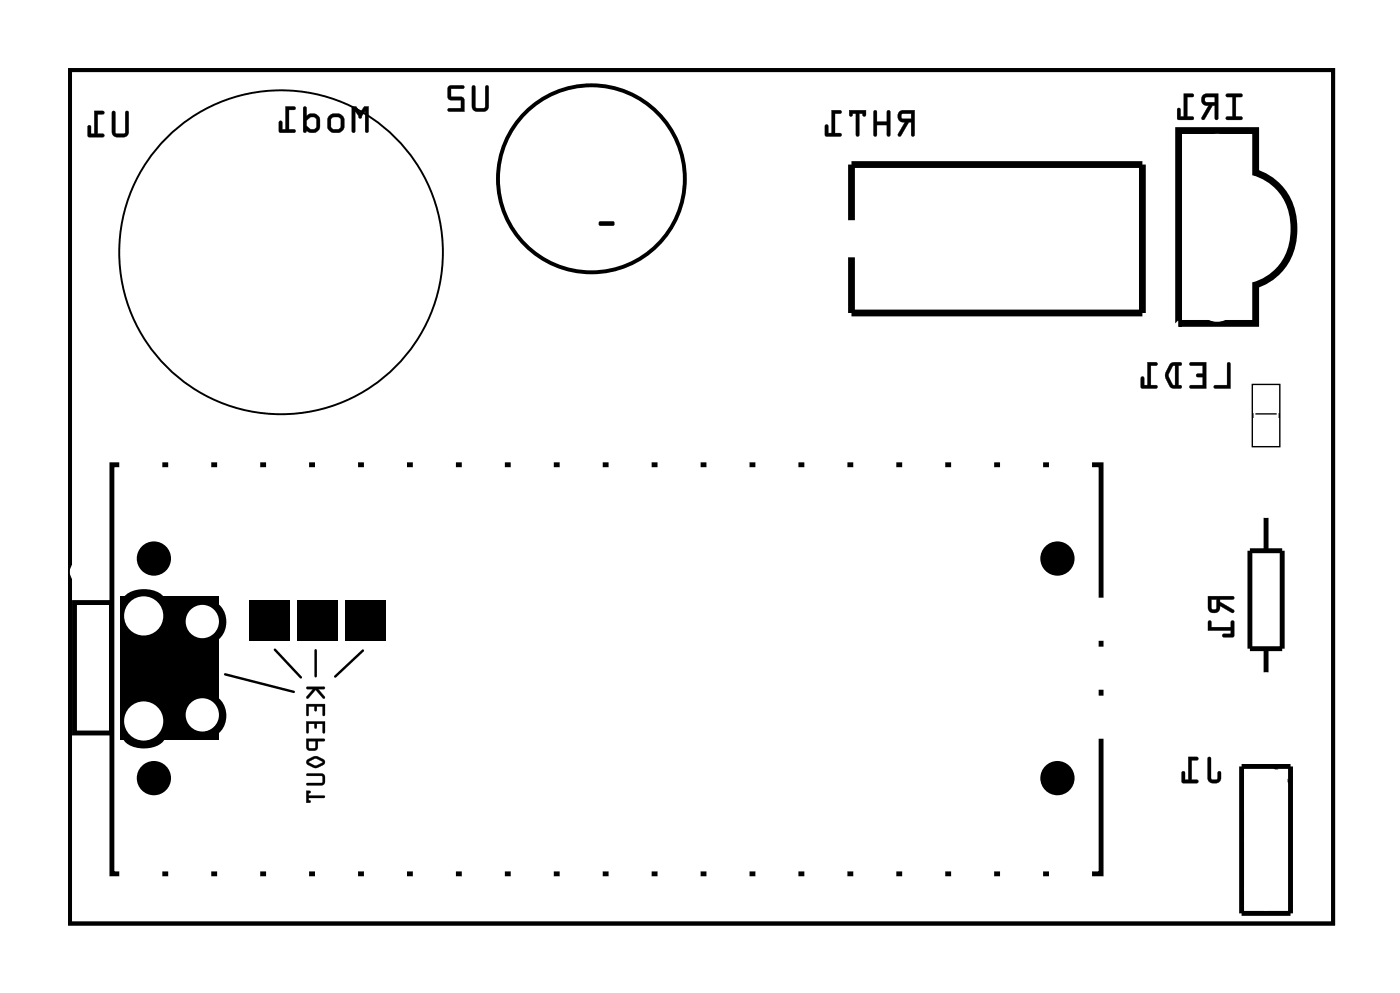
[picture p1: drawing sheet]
<svg xmlns="http://www.w3.org/2000/svg" width="73mm" height="52mm" viewBox="0 0 73 52" stroke-linecap="round" stroke-linejoin="round" font-family="sans-serif">
<g fill="none" stroke="#000" stroke-width=".2">
<path d="M3.6 3.6h65.6v44.3h-65.6z"/>
<circle cx="30.7" cy="9.3" r="4.9"/>
</g>
<g fill="#000">
<path d="M31.1 11.5h.7l.1 .1-.1 .1h-.6h-.1zM6.3 30.9h5.1v7.5h-5.1zM12.9 31.1h2.1v2.1h-2.1zM15.4 31.1h2.1v2.1h-2.1zM17.9 31.1h2.1v2.1h-2.1z"/>
<path d="M5.8 5.8v1.2l.2 .1h.5l.2-.2v-1.1h-.1h-.1v1.1h-.4h-.1v-1.1zM4.9 5.8v1.1h-.2v-.4h-.1v.6h.8v-.2h-.3v-1h.3v-.1z"/>
<path d="M5.8 5.8v1.2l.2 .1h.5l.2-.2v-1.1l-.1-.1-.1 .1v1.1h-.4h-.1v-1.1zM5.8 5.8h.2v1.1h.1h.4v-1.1h.1h.1v1.1l-.2 .2h-.5l-.2-.2zM4.9 5.7v1.2h-.2v-.4h-.1l-.1 .1 .1 .5h.8v-.2h-.3v-1h.2a.1 .1 0 0 0 .1-.1 .1 .1 0 0 0-.1-.1zM4.9 5.8h.5v.1h-.3v1l.3 .1v.1h-.8l-.1-.1 .1-.5 .1 .1v.3h.2z"/>
<path d="M18.3 5.5v1.4l.1-.1v-1l.2 .2a.1 .1 0 0 0 .1 .1 .1 .1 0 0 0 .1-.1l.2-.2v1l.1 .1v-1.4h-.2l-.2 .3-.2-.3zM16.9 6.4a.5 .5 0 0 0 1 0 .5 .5 0 0 0-1 0zM17.2 6.1h.4l.1 .1v.4l-.1 .1h-.3l-.1-.1zM15.8 5.5l-.1 1.3 .2 .1v-.1l.2 .1h.3l.2-.2v-.6l-.3-.2-.4 .1v-.4zM15.9 6.2l.2-.1h.3v.5l-.3 .1-.2-.1zM14.8 5.5v1.2h-.1l-.1-.4h-.1v.5l.8 .1v-.2h-.3v-1h.3v-.1z"/>
<path d="M18.3 5.5v1.3a.1 .1 0 0 0 .1 .1 .1 .1 0 0 0 0-.1v-1l.2 .2a.11 .11 0 0 0 .1 .2 .11 .11 0 0 0 .1-.2l.2-.2-.1 1a.1 .1 0 0 0 .1 .1 .1 .1 0 0 0 .1-.1v-1.3h-.2l-.2 .3-.2-.3zM18.3 5.5h.2l.2 .3 .2-.3h.2v1.4l-.1-.1v-1.1l-.3 .4-.3-.4v1.1l-.1 .1zM16.9 6.4a.51 .51 0 0 0 1 0 .51 .51 0 0 0-1 0zM16.9 6.4a.5 .5 0 0 1 1 0 .5 .5 0 0 1-1 0zM17.2 6.1h.5v.5l-.1 .1h-.3l-.1-.1zM17.2 6.1v.5l.1 .1h.3l.1-.1v-.4l-.1-.1zM15.8 5.5l-.1 1.3 .2 .1v-.1l.2 .1h.3l.2-.2v-.6l-.3-.2-.4 .1v-.4zM15.8 5.5l.1 .1v.4l.2-.1h.2l.3 .2v.6l-.2 .2h-.3l-.2-.2v.2h-.1zM15.9 6.2l.2-.1h.3v.5l-.3 .1-.2-.2zM15.9 6.2v.4l.3 .1 .2-.1v-.5h-.3zM14.8 5.5v1.2h-.1v-.4h-.2v.1v.5l.8-.1v-.1h-.3v-1h.3a.1 .1 0 0 0 .1-.1 .1 .1 0 0 0-.1-.1zM14.8 5.5l.5 .1v.1h-.3v1h.3v.2l-.8-.1v-.5h.1v.4h.2z"/>
<path d="M24.5 4.5v1.1l.2 .2h.5l.2-.3v-1l-.2-.1v.1v1.1h-.4l-.1-.1v-1zM23.3 4.5l-.1 .6 .2 .1h.5v.4h-.6l-.1 .1 .9 .1v-.7l-.7-.1v-.4h.6l.1-.1z"/>
<path d="M24.5 4.4v1.2l.2 .2h.5l.2-.3v-1l-.1-.1-.1 .1v1.1h-.4l-.1-.1v-1zM24.5 4.5h.2v1l.1 .1h.4v-1.1v-.1l.2 .1v1l-.2 .3h-.5l-.2-.2zM23.3 4.5v.7h.6v.4h-.6a.1 .1 0 0 0-.1 .1 .1 .1 0 0 0 .1 .1h.8v-.7l-.7-.1v-.4h.6a.1 .1 0 0 0 .1-.1 .1 .1 0 0 0-.1-.1zM23.3 4.5h.8l-.1 .1h-.6v.4l.6 .1 .1 .7h-.8v-.2h.6v-.4l-.6-.1z"/>
<path d="M31.1 11.5v.2h.1h.6l.1-.1-.1-.1zM31.1 11.5h.7l.1 .1-.1 .1h-.6h-.1z"/>
<path d="M46.7 5.8a.32 .32 0 0 0-.1 .4 .32 .32 0 0 0 .4 .1l-.4 .7 .1 .1 .5-.8h.1v.7l.1 .1 .1-1.4zM46.8 5.9h.5v.3h-.5zM45.4 5.7v1.3h.1v-.5h.5v.5l.2 .1v-1.3h-.2v.5h-.5v-.5zM44.1 5.7v.3h.1l.1-.1h.1v1.1l.2 .1v-1.2h.2v.1h.1l.1-.3zM43.2 5.7v1.2h-.2v-.4h-.1l-.1 .5 .8 .1v-.2h-.3v-1h.3l.1-.1z"/>
<path d="M46.7 5.8a.32 .32 0 0 0-.1 .4 .32 .32 0 0 0 .4 .1l-.4 .6a.1 .1 0 0 0 0 .2 .11 .11 0 0 0 .2-.1l.4-.7h.1v.7a.1 .1 0 0 0 .1 .1 .1 .1 0 0 0 .1-.1v-1.3h-.6zM46.7 5.8l.8-.1v1.4l-.2-.1v-.7h-.1l-.4 .7-.2 .1 .4-.8h-.2l-.2-.1zM46.8 5.9h.5v.3l-.5-.1zM46.8 5.9v.3h.5v-.3zM45.4 5.7l-.1 1.3 .1 .1 .1-.1v-.5h.5v.5a.1 .1 0 0 0 .1 .1 .1 .1 0 0 0 .1-.1v-1.2a.1 .1 0 0 0-.1-.1 .1 .1 0 0 0-.1 .1v.5h-.5v-.5zM45.4 5.7l.1 .1v.5h.5l.1-.5h.1v1.3l-.1-.1-.1-.5h-.5v.5l-.1 .1zM44.1 5.7v.3h.1l.1-.1h.1l.1 1.2 .1-.1v-1.1h.2a.11 .11 0 0 0 0 .1 .11 .11 0 0 0 .2 0v-.3zM44.1 5.7h.9l-.1 .3h-.1v-.1h-.2l-.1 1.2-.1-.1v-1.1h-.2v.1h-.1zM43.2 5.7v1.2h-.2v-.4h-.1h-.1l.1 .6 .8-.1-.1-.1h-.3v-1h.3a.1 .1 0 0 0 .1-.1 .1 .1 0 0 0-.1-.1zM43.2 5.7l.5 .1-.1 .1h-.3v1h.3v.2l-.8-.1 .1-.5h.1v.4h.2z"/>
<path d="M63.7 4.9v.1h.3v1l-.3 .1-.1 .1h.8v-.1l-.2-.1v-1h.2l.1-.1zM62.4 4.9a.32 .32 0 0 0 0 .4 .32 .32 0 0 0 .3 .2l-.3 .7h.1l.4-.7h.2v.6l.1 .1v-1.3zM62.6 5.1l.5-.1v.3h-.5zM61.5 4.9v1.1h-.2v-.3l-.1-.1-.1 .6h.8v-.1l-.3-.1v-1h.3l.1-.1z"/>
<path d="M63.6 4.9l.1 .1h.3v1h-.3l-.1 .2h.8v-.2h-.2v-1h.2l.1-.1zM63.7 4.9h.8l-.1 .1h-.3v1.1h.3l.1 .1h-.8v-.1h.3v-1.1h-.3zM62.4 4.9a.32 .32 0 0 0 0 .4 .32 .32 0 0 0 .3 .2l-.3 .6a.1 .1 0 0 0 0 .1 .1 .1 0 0 0 .1 0l.4-.7h.2v.6a.1 .1 0 0 0 0 .1 .1 .1 0 0 0 .1-.1v-1.3h-.6zM62.4 4.9h.8v1.3h-.1v-.7h-.2l-.4 .7h-.1l.3-.7h-.2l-.1-.2zM62.6 5.1l.5-.1v.3h-.5zM62.6 5.1v.2h.5v-.3zM61.4 4.8l.1 1.2h-.2v-.3l-.1-.1-.1 .6h.8v-.2h-.3v-1h.3l.1-.1zM61.5 4.9h.5l-.1 .1h-.3v1.1h.3v.1h-.8l.1-.6 .1 .1v.4h.2z"/>
<path d="M3.6 3.6v44.3h65.6v-44.3zM3.6 3.6h65.6v44.3h-65.6z"/>
<path d="M15.9 35.6v.1h.3l-.3 .4v.1l.5-.4 .4 .4h.1l-.4-.5h.3v-.1zM15.9 36.5v.6h.1v-.5h.3l.1 .3v-.3h.3v.5h.2v-.6zM15.9 37.4v.6h.1v-.5h.3l.1 .3v-.3h.3v.5h.2v-.6zM15.9 38.3v.5l.2 .1h.3l.1-.5h.4zM16 38.4h.4v.4h-.4zM16 39.4v.2l.3 .2h.2l.4-.2-.1-.2-.3-.2zM16 39.5l.4-.2 .3 .2-.3 .2zM15.9 40.1v.1l.8 .1v.3h-.7l-.1 .1h.8l.2-.1v-.4l-.1-.1zM15.9 41v.6h.2l-.1-.2h.9l-.1-.1h-.8l.1-.2z"/>
<path d="M15.9 35.6v.1h.3l-.3 .4v.1l.5-.4 .4 .4h.1l-.4-.4 .3-.1v-.1zM15.9 35.6h.9v.1h-.3l.4 .5h-.1l-.4-.4-.5 .4v-.1l.4-.4h-.3zM15.9 36.5v.6h.1v-.5h.3l.1 .3v-.3h.3v.5h.2v-.6zM15.9 36.5h1v.6h-.1v-.5h-.4v.3l-.1-.3h-.3v.5h-.1zM15.9 37.4v.6h.1v-.5h.3l.1 .3v-.3h.3v.5h.2v-.6zM15.9 37.4h1v.6h-.1v-.5h-.4v.3l-.1-.3h-.3v.5h-.1zM15.9 38.3v.5l.2 .1h.3l.1-.5h.4l-.1-.1zM15.9 38.3l1 .1h-.4l-.1 .5h-.3l-.2-.1zM16 38.4h.4v.4h-.4zM16 38.4v.4h.4v-.4zM15.9 39.4v.3l.4 .1 .5-.1a.17 .17 0 0 0 0-.3l-.4-.2zM16 39.4l.5-.2 .3 .2 .1 .2-.5 .2-.5-.2zM16 39.5l.4-.1 .3 .1-.3 .2zM16 39.5l.4 .2 .4-.2-.4-.2zM15.9 40.1v.1l.8 .1v.3h-.7l-.1 .1h.8l.2-.1v-.4l-.1-.1zM15.9 40.1l.9 .1v.5h-.9l.1-.1h.7l.1-.3-.1-.1h-.7zM15.9 41v.6h.2l-.1-.2h.9l-.1-.1h-.8l.1-.2zM15.9 41l.2 .1-.1 .2h.8h.1l-.9 .1 .1 .2h-.2z"/>
<path d="M63.7 18.8v1.2h-.6v.1l.8 .1v-1.3zM61.8 18.8v.2h.6v.4h-.3v.1v.1h.3v.4h-.6l-.1 .1 .9 .1v-1.4zM60.7 18.9a.81 .81 0 0 0 0 1.2l.6 .1v-.1l-.1-.1v-1l.1-.1v-.1h-.4zM60.9 19h.1v1l-.1-.1-.2-.4zM59.6 18.8v1.2h-.2v-.4l-.1-.1-.1 .6h.8v-.1h-.3v-1h.3l.1-.2z"/>
<path d="M63.7 18.8v1.2h-.6l-.1 .1 .1 .1h.8v-1.3zM63.7 18.8l.2 .1v1.3l-.9-.1 .1-.1h.6zM61.8 18.8v.2h.6v.4h-.2a.1 .1 0 0 0-.1 .1 .1 .1 0 0 0 .1 .1h.2v.4h-.6a.1 .1 0 0 0-.1 .1 .1 .1 0 0 0 .1 .1h.8v-1.4zM61.8 18.8h.8v1.4l-.8-.1v-.1h.6v-.5l-.2 .1-.1-.1 .3-.1v-.4h-.6zM60.7 18.9l-.2 .5v.3l.3 .4 .5 .1v-.2h-.1v-1l.1-.1v-.1h-.4zM60.8 18.8h.5v.1l-.1 .1v1h.1v.1h-.5l-.3-.4v-.4zM60.9 19h.1v1l-.1-.1-.2-.4zM60.9 19l-.3 .5 .3 .4 .1 .1v-1zM59.6 18.8v1.2h-.2v-.4l-.1-.1-.1 .1 .1 .6 .8-.1-.1-.1h-.3v-1h.3a.1 .1 0 0 0 .1-.1 .1 .1 0 0 0-.1-.1zM59.6 18.8h.5l-.1 .2h-.3v1h.3v.1h-.8l.1-.6 .1 .1v.4h.2z"/>
<path d="M62.7 30.9v.6a.31 .31 0 0 0 .4 .3 .31 .31 0 0 0 .2-.4l.7 .4 .1-.1-.8-.5v-.1h.7l.1-.1zM62.9 31.1h.3l-.1 .5h-.2zM62.7 32.2v.5h1.2v.2h-.4v.1h.6l-.1-.8h-.1v.3h-1v-.3z"/>
<path d="M62.7 30.9v.6a.32 .32 0 0 0 .4 .3 .32 .32 0 0 0 .2-.4l.6 .4a.1 .1 0 0 0 .2 0 .11 .11 0 0 0-.1-.2l-.7-.4v-.1h.7a.1 .1 0 0 0 .1-.1 .1 .1 0 0 0-.1-.1zM62.7 30.9h1.3v.2h-.7v.1l.7 .4v.2l-.7-.4v.2l-.1 .2-.4-.1zM62.9 31.1h.3l-.1 .5h-.2zM62.9 31.1v.5h.2l.1-.5zM62.7 32.2v.5h1.2v.2h-.4l-.1 .1 .6 .1 .1-.1-.1-.8h-.1v.3h-1v-.3zM62.7 32.2h.2v.3h1v-.3h.1v.8h-.5v-.1h.4v-.2h-1.2z"/>
<path d="M62.7 39.3v1.1a.36 .36 0 0 0 .3 .2 .36 .36 0 0 0 .4-.2v-.3l-.1-.1-.1 .1v.3h-.3v-1.1zM61.7 39.3v1.1h-.2v-.3l-.1-.1-.1 .6h.9v-.1l-.3-.1v-1h.3v-.1z"/>
<path d="M62.7 39.3v1.2l.1 .1h.4l.2-.1v-.4l-.1-.1-.1 .1v.3h-.3v-1.1zM62.7 39.3h.2v1.1h.3l.1-.4 .1 .1v.3a.38 .38 0 0 1-.6 .1l-.1-.1zM61.7 39.3v1.1h-.2v-.3l-.1-.1-.1 .1 .1 .5h.8v-.2h-.3v-1h.2a.1 .1 0 0 0 .1-.1 .1 .1 0 0 0-.1 0zM61.7 39.3h.5l-.1 .1h-.2v1.1h.2v.1h-.7l-.1-.1 .1-.5 .1 .1v.4h.2z"/>
</g>
<g fill="none" stroke="#000" stroke-width=".1">
<path d="M65 20h1.4v3.2h-1.4zM65.2 21.5h1.1"/>
<circle cx="14.6" cy="13.1" r="8.4"/>
</g>
<path d="M11.7 35l3.6 .9M14.3 33.7l1.3 1.4M16.4 33.7v1.4M18.8 33.7l-1.4 1.4M66.1 39.8l.9 .8" fill="none" stroke="#000" stroke-width=".13"/>
<path d="M3.9 31.3h1.9v6.7h-1.9zM5.8 24.1h51.4v21.2h-51.4zM64.4 39.8h2.6v7.6h-2.6zM64.9 28.6h1.7v5h-1.7zM65.7 26.7v1.9M65.7 33.6v1.4" fill="none" stroke="#000" stroke-width=".25"/>
<g fill="#000">
<path d="M6.4 30.9a1.53 1.53 0 0 1 2.1 0l.1 .3a.98 .98 0 0 1-1.1 .6 .98 .98 0 0 1-1.1-.6z" fill-rule="evenodd"/>
<path d="M6.4 37.9a1.53 1.53 0 0 1 2.1 0l.1 .3a.98 .98 0 0 1-1.1 .6 .98 .98 0 0 1-1.1-.6z" fill-rule="evenodd"/>
<path d="M10.2 31.5a.88 .88 0 0 1 1.1-.2 .88 .88 0 0 1 .4 1 .91 .91 0 0 1-.8 1 .91 .91 0 0 1-.9-1v-.5z" fill-rule="evenodd"/>
<path d="M10.2 36.3a.88 .88 0 0 1 1.1-.1 .88 .88 0 0 1 .4 .9 .91 .91 0 0 1-.8 1.1 .91 .91 0 0 1-.9-1.1v-.4z" fill-rule="evenodd"/>
<circle cx="8" cy="29" r=".89"/>
<circle cx="54.9" cy="29" r=".89"/>
<circle cx="8" cy="40.4" r=".89"/>
<circle cx="54.9" cy="40.4" r=".89"/>
</g>
<path d="M44.2 11.4v-2.9h15.1v7.7h-15.1v-2.9M61.2 6.8h4v2.2a2.99 2.99 0 0 1 1.9 3.8 2.83 2.83 0 0 1-1.9 2v2h-4z" fill="none" stroke="#000" stroke-width=".35"/>
<path d="M65.2 20.1h1.1v1.2h-1.1z" fill="#fff"/>
<path d="M65.2 20.1h1.1v1.2h-1.1z" fill="none" stroke="#fff" stroke-width=".25"/>
<path d="M65.2 21.8h1.1v1.2h-1.1z" fill="#fff"/>
<path d="M65.2 21.8h1.1v1.2h-1.1z" fill="none" stroke="#fff" stroke-width=".25"/>
<circle cx="10.5" cy="37.1" r=".74" fill="#fff"/>
<circle cx="10.5" cy="37.1" r=".74" fill="none" stroke="#fff" stroke-width=".25"/>
<circle cx="10.5" cy="32.2" r=".74" fill="#fff"/>
<circle cx="10.5" cy="32.2" r=".74" fill="none" stroke="#fff" stroke-width=".25"/>
<circle cx="7.5" cy="31.9" r=".89" fill="#fff"/>
<circle cx="7.5" cy="31.9" r=".89" fill="none" stroke="#fff" stroke-width=".25"/>
<circle cx="7.5" cy="37.4" r=".89" fill="#fff"/>
<circle cx="7.5" cy="37.4" r=".89" fill="none" stroke="#fff" stroke-width=".25"/>
<path d="M6.3 23.1h2v3.7h-2z" fill="#fff"/>
<path d="M6.3 23.1h2v3.7h-2z" fill="none" stroke="#fff" stroke-width=".25"/>
<path d="M8.9 23.1h1.9v3.7h-1.9z" fill="#fff"/>
<path d="M8.9 23.1h1.9v3.7h-1.9z" fill="none" stroke="#fff" stroke-width=".25"/>
<path d="M11.4 23.1h2v3.7h-2z" fill="#fff"/>
<path d="M11.4 23.1h2v3.7h-2z" fill="none" stroke="#fff" stroke-width=".25"/>
<path d="M13.9 23.1h2v3.7h-2z" fill="#fff"/>
<path d="M13.9 23.1h2v3.7h-2z" fill="none" stroke="#fff" stroke-width=".25"/>
<path d="M16.5 23.1h2v3.7h-2z" fill="#fff"/>
<path d="M16.5 23.1h2v3.7h-2z" fill="none" stroke="#fff" stroke-width=".25"/>
<path d="M19 23.1h2v3.7h-2z" fill="#fff"/>
<path d="M19 23.1h2v3.7h-2z" fill="none" stroke="#fff" stroke-width=".25"/>
<path d="M21.6 23.1h1.9v3.7h-1.9z" fill="#fff"/>
<path d="M21.6 23.1h1.9v3.7h-1.9z" fill="none" stroke="#fff" stroke-width=".25"/>
<path d="M24.1 23.1h2v3.7h-2z" fill="#fff"/>
<path d="M24.1 23.1h2v3.7h-2z" fill="none" stroke="#fff" stroke-width=".25"/>
<path d="M26.6 23.1h2v3.7h-2z" fill="#fff"/>
<path d="M26.6 23.1h2v3.7h-2z" fill="none" stroke="#fff" stroke-width=".25"/>
<path d="M29.2 23.1h2v3.7h-2z" fill="#fff"/>
<path d="M29.2 23.1h2v3.7h-2z" fill="none" stroke="#fff" stroke-width=".25"/>
<path d="M31.7 23.1h2v3.7h-2z" fill="#fff"/>
<path d="M31.7 23.1h2v3.7h-2z" fill="none" stroke="#fff" stroke-width=".25"/>
<path d="M34.3 23.1h1.9v3.7h-1.9z" fill="#fff"/>
<path d="M34.3 23.1h1.9v3.7h-1.9z" fill="none" stroke="#fff" stroke-width=".25"/>
<path d="M36.8 23.1h2v3.7h-2z" fill="#fff"/>
<path d="M36.8 23.1h2v3.7h-2z" fill="none" stroke="#fff" stroke-width=".25"/>
<path d="M39.3 23.1h2v3.7h-2z" fill="#fff"/>
<path d="M39.3 23.1h2v3.7h-2z" fill="none" stroke="#fff" stroke-width=".25"/>
<path d="M41.9 23.1h2v3.7h-2z" fill="#fff"/>
<path d="M41.9 23.1h2v3.7h-2z" fill="none" stroke="#fff" stroke-width=".25"/>
<path d="M44.4 23.1h2v3.7h-2z" fill="#fff"/>
<path d="M44.4 23.1h2v3.7h-2z" fill="none" stroke="#fff" stroke-width=".25"/>
<path d="M47 23.1h1.9v3.7h-1.9z" fill="#fff"/>
<path d="M47 23.1h1.9v3.7h-1.9z" fill="none" stroke="#fff" stroke-width=".25"/>
<path d="M49.5 23.1h2v3.7h-2z" fill="#fff"/>
<path d="M49.5 23.1h2v3.7h-2z" fill="none" stroke="#fff" stroke-width=".25"/>
<path d="M52 23.1h2v3.7h-2z" fill="#fff"/>
<path d="M52 23.1h2v3.7h-2z" fill="none" stroke="#fff" stroke-width=".25"/>
<path d="M54.6 23.1h2v3.7h-2z" fill="#fff"/>
<path d="M54.6 23.1h2v3.7h-2z" fill="none" stroke="#fff" stroke-width=".25"/>
<path d="M54.6 42.6h2v3.6h-2z" fill="#fff"/>
<path d="M54.6 42.6h2v3.6h-2z" fill="none" stroke="#fff" stroke-width=".25"/>
<path d="M52 42.6h2v3.6h-2z" fill="#fff"/>
<path d="M52 42.6h2v3.6h-2z" fill="none" stroke="#fff" stroke-width=".25"/>
<path d="M49.5 42.6h2v3.6h-2z" fill="#fff"/>
<path d="M49.5 42.6h2v3.6h-2z" fill="none" stroke="#fff" stroke-width=".25"/>
<path d="M47 42.6h1.9v3.6h-1.9z" fill="#fff"/>
<path d="M47 42.6h1.9v3.6h-1.9z" fill="none" stroke="#fff" stroke-width=".25"/>
<path d="M44.4 42.6h2v3.6h-2z" fill="#fff"/>
<path d="M44.4 42.6h2v3.6h-2z" fill="none" stroke="#fff" stroke-width=".25"/>
<path d="M41.9 42.6h2v3.6h-2z" fill="#fff"/>
<path d="M41.9 42.6h2v3.6h-2z" fill="none" stroke="#fff" stroke-width=".25"/>
<path d="M39.3 42.6h2v3.6h-2z" fill="#fff"/>
<path d="M39.3 42.6h2v3.6h-2z" fill="none" stroke="#fff" stroke-width=".25"/>
<path d="M36.8 42.6h2v3.6h-2z" fill="#fff"/>
<path d="M36.8 42.6h2v3.6h-2z" fill="none" stroke="#fff" stroke-width=".25"/>
<path d="M34.3 42.6h1.9v3.6h-1.9z" fill="#fff"/>
<path d="M34.3 42.6h1.9v3.6h-1.9z" fill="none" stroke="#fff" stroke-width=".25"/>
<path d="M31.7 42.6h2v3.6h-2z" fill="#fff"/>
<path d="M31.7 42.6h2v3.6h-2z" fill="none" stroke="#fff" stroke-width=".25"/>
<path d="M29.2 42.6h2v3.6h-2z" fill="#fff"/>
<path d="M29.2 42.6h2v3.6h-2z" fill="none" stroke="#fff" stroke-width=".25"/>
<path d="M26.6 42.6h2v3.6h-2z" fill="#fff"/>
<path d="M26.6 42.6h2v3.6h-2z" fill="none" stroke="#fff" stroke-width=".25"/>
<path d="M24.1 42.6h2v3.6h-2z" fill="#fff"/>
<path d="M24.1 42.6h2v3.6h-2z" fill="none" stroke="#fff" stroke-width=".25"/>
<path d="M21.6 42.6h1.9v3.6h-1.9z" fill="#fff"/>
<path d="M21.6 42.6h1.9v3.6h-1.9z" fill="none" stroke="#fff" stroke-width=".25"/>
<path d="M19 42.6h2v3.6h-2z" fill="#fff"/>
<path d="M19 42.6h2v3.6h-2z" fill="none" stroke="#fff" stroke-width=".25"/>
<path d="M16.5 42.6h2v3.6h-2z" fill="#fff"/>
<path d="M16.5 42.6h2v3.6h-2z" fill="none" stroke="#fff" stroke-width=".25"/>
<path d="M13.9 42.6h2v3.6h-2z" fill="#fff"/>
<path d="M13.9 42.6h2v3.6h-2z" fill="none" stroke="#fff" stroke-width=".25"/>
<path d="M11.4 42.6h2v3.6h-2z" fill="#fff"/>
<path d="M11.4 42.6h2v3.6h-2z" fill="none" stroke="#fff" stroke-width=".25"/>
<path d="M8.9 42.6h1.9v3.6h-1.9z" fill="#fff"/>
<path d="M8.9 42.6h1.9v3.6h-1.9z" fill="none" stroke="#fff" stroke-width=".25"/>
<path d="M6.3 42.6h2v3.6h-2z" fill="#fff"/>
<path d="M6.3 42.6h2v3.6h-2z" fill="none" stroke="#fff" stroke-width=".25"/>
<path d="M54.3 31.1h3.7v2h-3.7z" fill="#fff"/>
<path d="M54.3 31.1h3.7v2h-3.7z" fill="none" stroke="#fff" stroke-width=".25"/>
<path d="M54.3 33.7h3.7v1.9h-3.7z" fill="#fff"/>
<path d="M54.3 33.7h3.7v1.9h-3.7z" fill="none" stroke="#fff" stroke-width=".25"/>
<path d="M54.3 36.2h3.7v2h-3.7z" fill="#fff"/>
<path d="M54.3 36.2h3.7v2h-3.7z" fill="none" stroke="#fff" stroke-width=".25"/>
<circle cx="7.3" cy="25.8" r=".74" fill="#fff"/>
<circle cx="7.3" cy="25.8" r=".74" fill="none" stroke="#fff" stroke-width=".76" stroke-linecap="butt"/>
<circle cx="9.8" cy="25.8" r=".74" fill="#fff"/>
<circle cx="9.8" cy="25.8" r=".74" fill="none" stroke="#fff" stroke-width=".76" stroke-linecap="butt"/>
<circle cx="12.4" cy="25.8" r=".74" fill="#fff"/>
<circle cx="12.4" cy="25.8" r=".74" fill="none" stroke="#fff" stroke-width=".76" stroke-linecap="butt"/>
<circle cx="14.9" cy="25.8" r=".74" fill="#fff"/>
<circle cx="14.9" cy="25.8" r=".74" fill="none" stroke="#fff" stroke-width=".76" stroke-linecap="butt"/>
<circle cx="17.5" cy="25.8" r=".74" fill="#fff"/>
<circle cx="17.5" cy="25.8" r=".74" fill="none" stroke="#fff" stroke-width=".76" stroke-linecap="butt"/>
<circle cx="20" cy="25.8" r=".74" fill="#fff"/>
<circle cx="20" cy="25.8" r=".74" fill="none" stroke="#fff" stroke-width=".76" stroke-linecap="butt"/>
<circle cx="22.5" cy="25.8" r=".74" fill="#fff"/>
<circle cx="22.5" cy="25.8" r=".74" fill="none" stroke="#fff" stroke-width=".76" stroke-linecap="butt"/>
<circle cx="25.1" cy="25.8" r=".74" fill="#fff"/>
<circle cx="25.1" cy="25.8" r=".74" fill="none" stroke="#fff" stroke-width=".76" stroke-linecap="butt"/>
<circle cx="27.6" cy="25.8" r=".74" fill="#fff"/>
<circle cx="27.6" cy="25.8" r=".74" fill="none" stroke="#fff" stroke-width=".76" stroke-linecap="butt"/>
<circle cx="30.2" cy="25.8" r=".74" fill="#fff"/>
<circle cx="30.2" cy="25.8" r=".74" fill="none" stroke="#fff" stroke-width=".76" stroke-linecap="butt"/>
<circle cx="32.7" cy="25.8" r=".74" fill="#fff"/>
<circle cx="32.7" cy="25.8" r=".74" fill="none" stroke="#fff" stroke-width=".76" stroke-linecap="butt"/>
<circle cx="35.2" cy="25.8" r=".74" fill="#fff"/>
<circle cx="35.2" cy="25.8" r=".74" fill="none" stroke="#fff" stroke-width=".76" stroke-linecap="butt"/>
<circle cx="37.8" cy="25.8" r=".74" fill="#fff"/>
<circle cx="37.8" cy="25.8" r=".74" fill="none" stroke="#fff" stroke-width=".76" stroke-linecap="butt"/>
<circle cx="40.3" cy="25.8" r=".74" fill="#fff"/>
<circle cx="40.3" cy="25.8" r=".74" fill="none" stroke="#fff" stroke-width=".76" stroke-linecap="butt"/>
<circle cx="42.9" cy="25.8" r=".74" fill="#fff"/>
<circle cx="42.9" cy="25.8" r=".74" fill="none" stroke="#fff" stroke-width=".76" stroke-linecap="butt"/>
<circle cx="45.4" cy="25.8" r=".74" fill="#fff"/>
<circle cx="45.4" cy="25.8" r=".74" fill="none" stroke="#fff" stroke-width=".76" stroke-linecap="butt"/>
<circle cx="47.9" cy="25.8" r=".74" fill="#fff"/>
<circle cx="47.9" cy="25.8" r=".74" fill="none" stroke="#fff" stroke-width=".76" stroke-linecap="butt"/>
<circle cx="50.5" cy="25.8" r=".74" fill="#fff"/>
<circle cx="50.5" cy="25.8" r=".74" fill="none" stroke="#fff" stroke-width=".76" stroke-linecap="butt"/>
<circle cx="53" cy="25.8" r=".74" fill="#fff"/>
<circle cx="53" cy="25.8" r=".74" fill="none" stroke="#fff" stroke-width=".76" stroke-linecap="butt"/>
<circle cx="55.6" cy="25.8" r=".74" fill="#fff"/>
<circle cx="55.6" cy="25.8" r=".74" fill="none" stroke="#fff" stroke-width=".76" stroke-linecap="butt"/>
<circle cx="55.6" cy="43.6" r=".74" fill="#fff"/>
<circle cx="55.6" cy="43.6" r=".74" fill="none" stroke="#fff" stroke-width=".76" stroke-linecap="butt"/>
<circle cx="53" cy="43.6" r=".74" fill="#fff"/>
<circle cx="53" cy="43.6" r=".74" fill="none" stroke="#fff" stroke-width=".76" stroke-linecap="butt"/>
<circle cx="50.5" cy="43.6" r=".74" fill="#fff"/>
<circle cx="50.5" cy="43.6" r=".74" fill="none" stroke="#fff" stroke-width=".76" stroke-linecap="butt"/>
<circle cx="47.9" cy="43.6" r=".74" fill="#fff"/>
<circle cx="47.9" cy="43.6" r=".74" fill="none" stroke="#fff" stroke-width=".76" stroke-linecap="butt"/>
<circle cx="45.4" cy="43.6" r=".74" fill="#fff"/>
<circle cx="45.4" cy="43.6" r=".74" fill="none" stroke="#fff" stroke-width=".76" stroke-linecap="butt"/>
<circle cx="42.9" cy="43.6" r=".74" fill="#fff"/>
<circle cx="42.9" cy="43.6" r=".74" fill="none" stroke="#fff" stroke-width=".76" stroke-linecap="butt"/>
<circle cx="40.3" cy="43.6" r=".74" fill="#fff"/>
<circle cx="40.3" cy="43.6" r=".74" fill="none" stroke="#fff" stroke-width=".76" stroke-linecap="butt"/>
<circle cx="37.8" cy="43.6" r=".74" fill="#fff"/>
<circle cx="37.8" cy="43.6" r=".74" fill="none" stroke="#fff" stroke-width=".76" stroke-linecap="butt"/>
<circle cx="35.2" cy="43.6" r=".74" fill="#fff"/>
<circle cx="35.2" cy="43.6" r=".74" fill="none" stroke="#fff" stroke-width=".76" stroke-linecap="butt"/>
<circle cx="32.7" cy="43.6" r=".74" fill="#fff"/>
<circle cx="32.7" cy="43.6" r=".74" fill="none" stroke="#fff" stroke-width=".76" stroke-linecap="butt"/>
<circle cx="30.2" cy="43.6" r=".74" fill="#fff"/>
<circle cx="30.2" cy="43.6" r=".74" fill="none" stroke="#fff" stroke-width=".76" stroke-linecap="butt"/>
<circle cx="27.6" cy="43.6" r=".74" fill="#fff"/>
<circle cx="27.6" cy="43.6" r=".74" fill="none" stroke="#fff" stroke-width=".76" stroke-linecap="butt"/>
<circle cx="25.1" cy="43.6" r=".74" fill="#fff"/>
<circle cx="25.1" cy="43.6" r=".74" fill="none" stroke="#fff" stroke-width=".76" stroke-linecap="butt"/>
<circle cx="22.5" cy="43.6" r=".74" fill="#fff"/>
<circle cx="22.5" cy="43.6" r=".74" fill="none" stroke="#fff" stroke-width=".76" stroke-linecap="butt"/>
<circle cx="20" cy="43.6" r=".74" fill="#fff"/>
<circle cx="20" cy="43.6" r=".74" fill="none" stroke="#fff" stroke-width=".76" stroke-linecap="butt"/>
<circle cx="17.5" cy="43.6" r=".74" fill="#fff"/>
<circle cx="17.5" cy="43.6" r=".74" fill="none" stroke="#fff" stroke-width=".76" stroke-linecap="butt"/>
<circle cx="14.9" cy="43.6" r=".74" fill="#fff"/>
<circle cx="14.9" cy="43.6" r=".74" fill="none" stroke="#fff" stroke-width=".76" stroke-linecap="butt"/>
<circle cx="12.4" cy="43.6" r=".74" fill="#fff"/>
<circle cx="12.4" cy="43.6" r=".74" fill="none" stroke="#fff" stroke-width=".76" stroke-linecap="butt"/>
<circle cx="9.8" cy="43.6" r=".74" fill="#fff"/>
<circle cx="9.8" cy="43.6" r=".74" fill="none" stroke="#fff" stroke-width=".76" stroke-linecap="butt"/>
<circle cx="7.3" cy="43.6" r=".74" fill="#fff"/>
<circle cx="7.3" cy="43.6" r=".74" fill="none" stroke="#fff" stroke-width=".76" stroke-linecap="butt"/>
<circle cx="55.6" cy="32.1" r=".74" fill="#fff"/>
<circle cx="55.6" cy="32.1" r=".74" fill="none" stroke="#fff" stroke-width=".76" stroke-linecap="butt"/>
<circle cx="55.6" cy="34.7" r=".74" fill="#fff"/>
<circle cx="55.6" cy="34.7" r=".74" fill="none" stroke="#fff" stroke-width=".76" stroke-linecap="butt"/>
<circle cx="55.6" cy="37.2" r=".74" fill="#fff"/>
<circle cx="55.6" cy="37.2" r=".74" fill="none" stroke="#fff" stroke-width=".76" stroke-linecap="butt"/>
<circle cx="55.6" cy="13.1" r=".76" fill="#fff"/>
<circle cx="55.6" cy="13.1" r=".76" fill="none" stroke="#fff" stroke-width=".61" stroke-linecap="butt"/>
<circle cx="53" cy="13.1" r=".76" fill="#fff"/>
<circle cx="53" cy="13.1" r=".76" fill="none" stroke="#fff" stroke-width=".61" stroke-linecap="butt"/>
<circle cx="50.5" cy="13.1" r=".76" fill="#fff"/>
<circle cx="50.5" cy="13.1" r=".76" fill="none" stroke="#fff" stroke-width=".61" stroke-linecap="butt"/>
<circle cx="47.9" cy="13.1" r=".76" fill="#fff"/>
<circle cx="47.9" cy="13.1" r=".76" fill="none" stroke="#fff" stroke-width=".61" stroke-linecap="butt"/>
<circle cx="63.2" cy="8" r=".74" fill="#fff"/>
<circle cx="63.2" cy="8" r=".74" fill="none" stroke="#fff" stroke-width=".65" stroke-linecap="butt"/>
<circle cx="63.2" cy="10.5" r=".74" fill="#fff"/>
<circle cx="63.2" cy="10.5" r=".74" fill="none" stroke="#fff" stroke-width=".65" stroke-linecap="butt"/>
<circle cx="63.2" cy="15.6" r=".74" fill="#fff"/>
<circle cx="63.2" cy="15.6" r=".74" fill="none" stroke="#fff" stroke-width=".65" stroke-linecap="butt"/>
<circle cx="19.3" cy="13.1" r=".64" fill="#fff"/>
<circle cx="19.3" cy="13.1" r=".64" fill="none" stroke="#fff" stroke-width=".51"/>
<circle cx="9.8" cy="13.1" r=".64" fill="#fff"/>
<circle cx="9.8" cy="13.1" r=".64" fill="none" stroke="#fff" stroke-width=".51"/>
<circle cx="17.9" cy="9.7" r=".64" fill="#fff"/>
<circle cx="17.9" cy="9.7" r=".64" fill="none" stroke="#fff" stroke-width=".51"/>
<circle cx="17.9" cy="16.4" r=".64" fill="#fff"/>
<circle cx="17.9" cy="16.4" r=".64" fill="none" stroke="#fff" stroke-width=".51"/>
<circle cx="11.2" cy="16.4" r=".64" fill="#fff"/>
<circle cx="11.2" cy="16.4" r=".64" fill="none" stroke="#fff" stroke-width=".51"/>
<circle cx="11.2" cy="9.7" r=".64" fill="#fff"/>
<circle cx="11.2" cy="9.7" r=".64" fill="none" stroke="#fff" stroke-width=".51"/>
<circle cx="14.6" cy="13.1" r="1.5" fill="#fff"/>
<circle cx="14.6" cy="13.1" r="1.5" fill="none" stroke="#fff" stroke-width=".25"/>
<circle cx="19.3" cy="13.1" r=".64" fill="#fff"/>
<circle cx="19.3" cy="13.1" r=".64" fill="none" stroke="#fff" stroke-width=".51"/>
<circle cx="9.8" cy="13.1" r=".64" fill="#fff"/>
<circle cx="9.8" cy="13.1" r=".64" fill="none" stroke="#fff" stroke-width=".51"/>
<circle cx="17.9" cy="9.7" r=".64" fill="#fff"/>
<circle cx="17.9" cy="9.7" r=".64" fill="none" stroke="#fff" stroke-width=".51"/>
<circle cx="17.9" cy="16.4" r=".64" fill="#fff"/>
<circle cx="17.9" cy="16.4" r=".64" fill="none" stroke="#fff" stroke-width=".51"/>
<circle cx="11.2" cy="16.4" r=".64" fill="#fff"/>
<circle cx="11.2" cy="16.4" r=".64" fill="none" stroke="#fff" stroke-width=".51"/>
<circle cx="11.2" cy="9.7" r=".64" fill="#fff"/>
<circle cx="11.2" cy="9.7" r=".64" fill="none" stroke="#fff" stroke-width=".51"/>
<circle cx="14.6" cy="13.1" r="1.5" fill="#fff"/>
<circle cx="14.6" cy="13.1" r="1.5" fill="none" stroke="#fff" stroke-width=".25"/>
<circle cx="65.7" cy="25.8" r=".7" fill="#fff"/>
<circle cx="65.7" cy="25.8" r=".7" fill="none" stroke="#fff" stroke-width=".76" stroke-linecap="butt"/>
<circle cx="65.7" cy="35.9" r=".7" fill="#fff"/>
<circle cx="65.7" cy="35.9" r=".7" fill="none" stroke="#fff" stroke-width=".76" stroke-linecap="butt"/>
<path d="M65 40.3h1.5v1.5h-1.5z" fill="#fff"/>
<path d="M65 40.3h1.5v1.5h-1.5z" fill="none" stroke="#fff" stroke-width=".76" stroke-linecap="butt"/>
<circle cx="65.7" cy="41" r=".74" fill="#fff"/>
<circle cx="65.7" cy="41" r=".74" fill="none" stroke="#fff" stroke-width=".76" stroke-linecap="butt"/>
<circle cx="65.7" cy="43.6" r=".74" fill="#fff"/>
<circle cx="65.7" cy="43.6" r=".74" fill="none" stroke="#fff" stroke-width=".76" stroke-linecap="butt"/>
<circle cx="65.7" cy="46.1" r=".74" fill="#fff"/>
<circle cx="65.7" cy="46.1" r=".74" fill="none" stroke="#fff" stroke-width=".76" stroke-linecap="butt"/>
<circle cx="32.7" cy="8" r=".62" fill="#fff"/>
<circle cx="32.7" cy="8" r=".62" fill="none" stroke="#fff" stroke-width=".69" stroke-linecap="butt"/>
<circle cx="32.7" cy="10.5" r=".62" fill="#fff"/>
<circle cx="32.7" cy="10.5" r=".62" fill="none" stroke="#fff" stroke-width=".69" stroke-linecap="butt"/>
<circle cx="32.7" cy="8" r=".62" fill="#fff"/>
<circle cx="32.7" cy="8" r=".62" fill="none" stroke="#fff" stroke-width=".69" stroke-linecap="butt"/>
<circle cx="32.7" cy="10.5" r=".62" fill="#fff"/>
<circle cx="32.7" cy="10.5" r=".62" fill="none" stroke="#fff" stroke-width=".69" stroke-linecap="butt"/>
<circle cx="64" cy="23.6" r=".35" fill="#fff"/>
<circle cx="64" cy="23.6" r=".35" fill="none" stroke="#fff" stroke-width=".55"/>
<circle cx="19.5" cy="41.2" r=".35" fill="#fff"/>
<circle cx="19.5" cy="41.2" r=".35" fill="none" stroke="#fff" stroke-width=".55"/>
<circle cx="28.6" cy="18.7" r=".35" fill="#fff"/>
<circle cx="28.6" cy="18.7" r=".35" fill="none" stroke="#fff" stroke-width=".55"/>
<circle cx="29.2" cy="15" r=".35" fill="#fff"/>
<circle cx="29.2" cy="15" r=".35" fill="none" stroke="#fff" stroke-width=".55"/>
<circle cx="4.3" cy="29.7" r=".35" fill="#fff"/>
<circle cx="4.3" cy="29.7" r=".35" fill="none" stroke="#fff" stroke-width=".55"/>
</svg>
